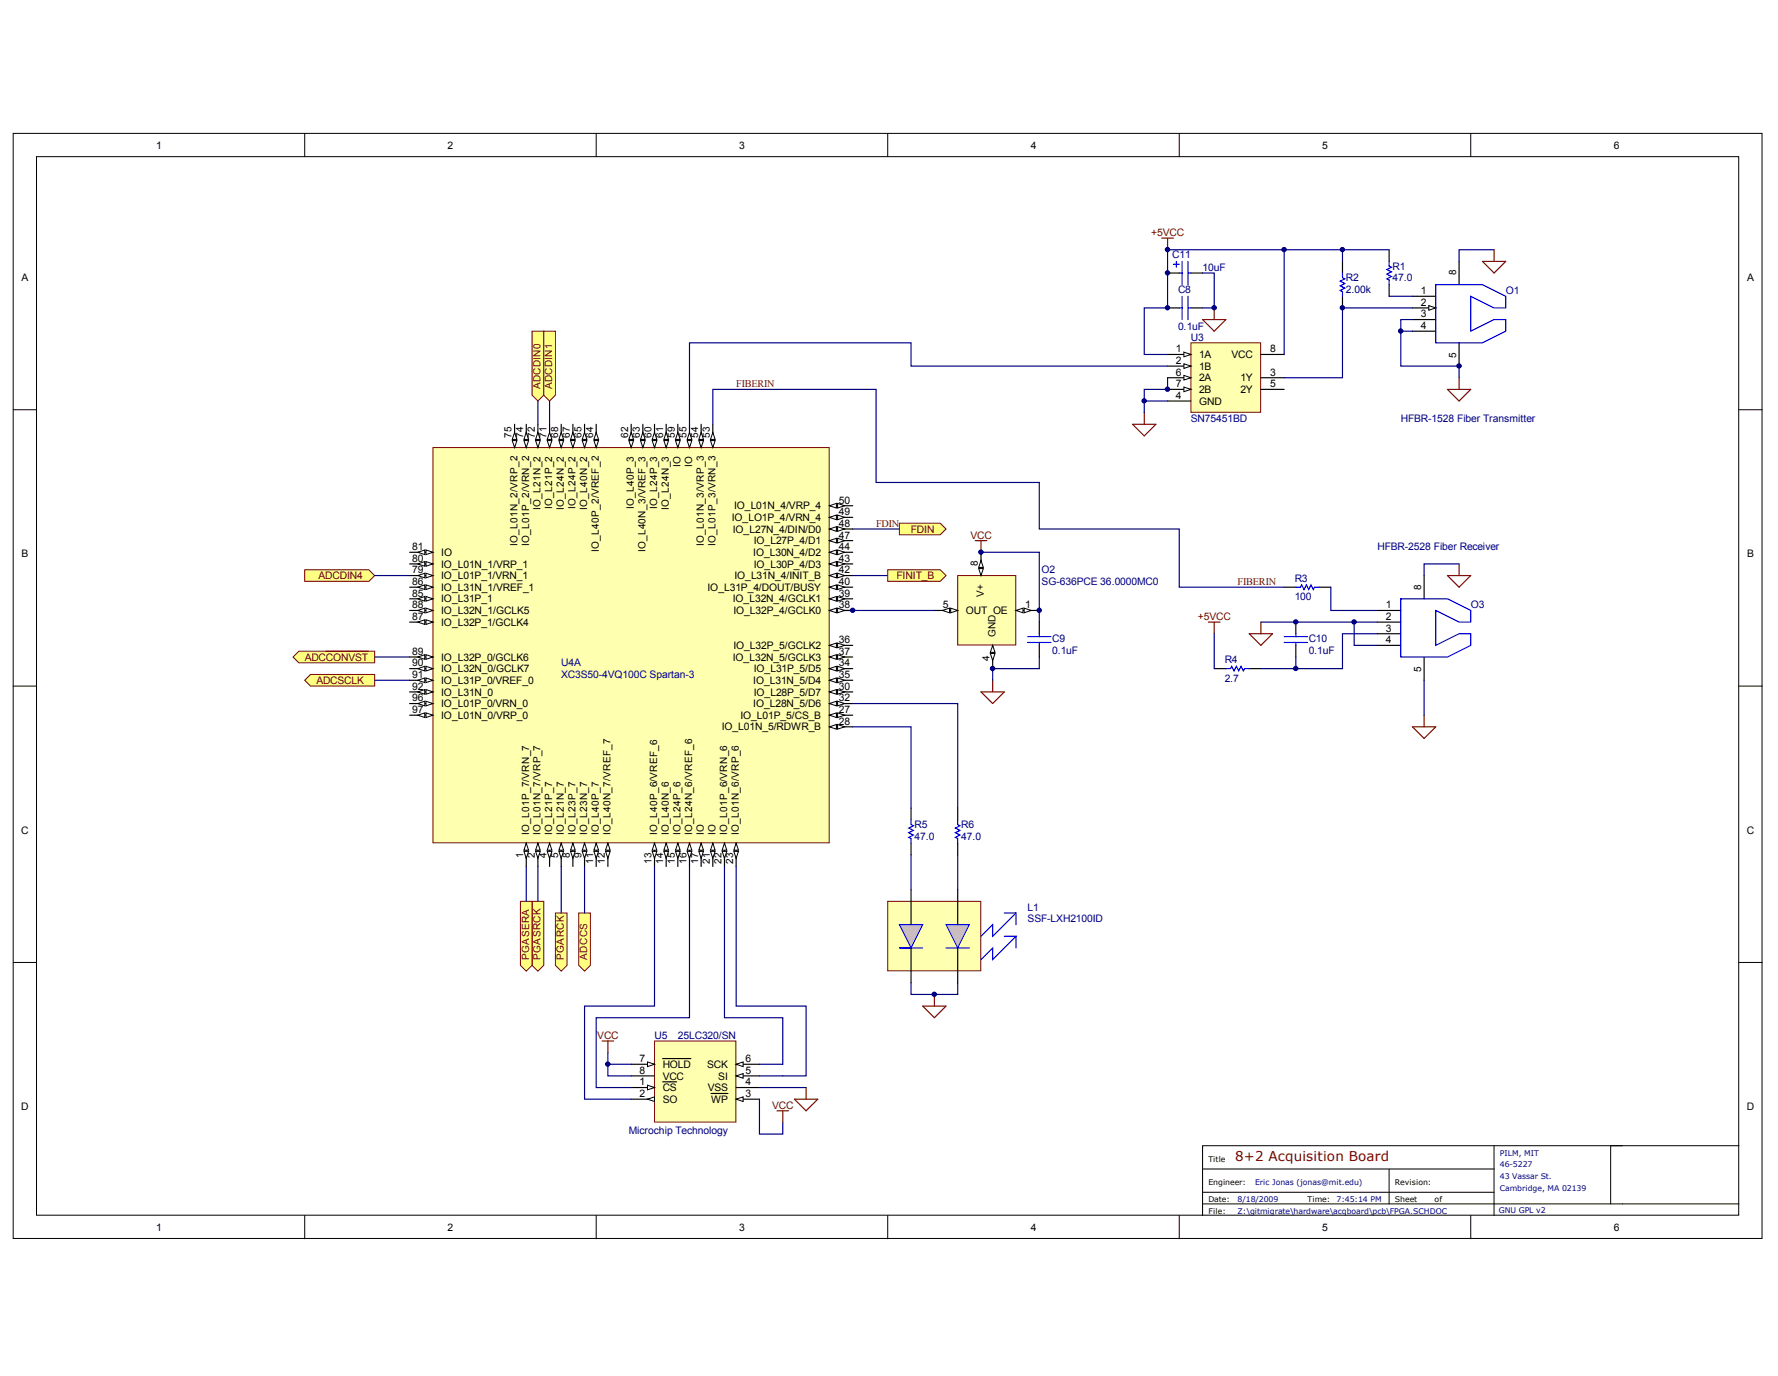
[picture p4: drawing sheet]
<svg xmlns="http://www.w3.org/2000/svg" width="279mm" height="216mm" viewBox="0 0 279 216" stroke-linecap="round" stroke-linejoin="round" font-family="sans-serif">
<defs><g id="words">
<text font-size="2.1" fill="#800000" x="193.9" y="182.2">8+2 Acquisition Board</text>
<g font-size="1.6">
<text x="24.5" y="23.3">1</text>
<text x="70.3" y="23.3">2</text>
<text x="116" y="23.3">3</text>
<text x="161.8" y="23.3">4</text>
<text x="207.5" y="23.3">5</text>
<text x="253.3" y="23.3">6</text>
<text x="3.4" y="44.1">A</text>
<text x="223" y="46.2">1</text>
<text x="223" y="48">2</text>
<text x="228.5" y="43.2" transform="rotate(-90 228.5 43.2)">8</text>
<text x="274.2" y="44.1">A</text>
<text x="223" y="49.8">3</text>
<text x="223" y="51.6">4</text>
<text x="184.6" y="55.3">1</text>
<text x="184.6" y="58.9">6</text>
<text x="184.6" y="57.1">2</text>
<text x="188.2" y="56.2">1A</text>
<text x="188.2" y="59.8">2A</text>
<text x="188.2" y="58">1B</text>
<text x="193.3" y="56.2">VCC</text>
<text x="194.7" y="59.8">1Y</text>
<text x="199.3" y="55.3">8</text>
<text x="199.3" y="58.9">3</text>
<text x="228.5" y="56.2" transform="rotate(-90 228.5 56.2)">5</text>
<text x="184.6" y="60.8">7</text>
<text x="184.6" y="62.6">4</text>
<text x="188.2" y="61.7">2B</text>
<text x="188.2" y="63.5">GND</text>
<text x="194.7" y="61.7">2Y</text>
<text x="199.3" y="60.8">5</text>
<text x="80.3" y="68.8" transform="rotate(-90 80.3 68.8)">75</text>
<text x="82.1" y="68.8" transform="rotate(-90 82.1 68.8)">74</text>
<text x="83.9" y="68.8" transform="rotate(-90 83.9 68.8)">72</text>
<text x="85.8" y="68.8" transform="rotate(-90 85.8 68.8)">71</text>
<text x="87.6" y="68.8" transform="rotate(-90 87.6 68.8)">68</text>
<text x="89.4" y="68.8" transform="rotate(-90 89.4 68.8)">67</text>
<text x="91.3" y="68.8" transform="rotate(-90 91.3 68.8)">65</text>
<text x="93.1" y="68.8" transform="rotate(-90 93.1 68.8)">64</text>
<text x="98.6" y="68.8" transform="rotate(-90 98.6 68.8)">62</text>
<text x="100.4" y="68.8" transform="rotate(-90 100.4 68.8)">63</text>
<text x="102.2" y="68.8" transform="rotate(-90 102.2 68.8)">60</text>
<text x="104.1" y="68.8" transform="rotate(-90 104.1 68.8)">61</text>
<text x="105.9" y="68.8" transform="rotate(-90 105.9 68.8)">59</text>
<text x="107.7" y="68.8" transform="rotate(-90 107.7 68.8)">55</text>
<text x="109.6" y="68.8" transform="rotate(-90 109.6 68.8)">54</text>
<text x="111.4" y="68.8" transform="rotate(-90 111.4 68.8)">53</text>
<text x="106.8" y="73.2" transform="rotate(-90 106.8 73.2)">IO</text>
<text x="108.6" y="73.2" transform="rotate(-90 108.6 73.2)">IO</text>
<text x="84.9" y="80" transform="rotate(-90 84.9 80)">IO_L21N_2</text>
<text x="86.7" y="79.9" transform="rotate(-90 86.7 79.9)">IO_L21P_2</text>
<text x="88.5" y="80" transform="rotate(-90 88.5 80)">IO_L24N_2</text>
<text x="90.3" y="79.9" transform="rotate(-90 90.3 79.9)">IO_L24P_2</text>
<text x="92.2" y="80" transform="rotate(-90 92.2 80)">IO_L40N_2</text>
<text x="99.5" y="79.9" transform="rotate(-90 99.5 79.9)">IO_L40P_3</text>
<text x="103.2" y="79.9" transform="rotate(-90 103.2 79.9)">IO_L24P_3</text>
<text x="105" y="80" transform="rotate(-90 105 80)">IO_L24N_3</text>
<text x="114.8" y="81.8">IO_LO1P_4/VRN_4</text>
<text x="115" y="83.6">IO_L27N_4/DIN/D0</text>
<text x="115.2" y="79.9">IO_L01N_4/VRP_4</text>
<text x="131.6" y="79">50</text>
<text x="131.6" y="80.8">49</text>
<text x="131.6" y="82.7">48</text>
<text x="3.4" y="87.4">B</text>
<text x="64.7" y="86.3">81</text>
<text x="64.7" y="88.1">80</text>
<text x="64.7" y="90">79</text>
<text x="69.2" y="87.2">IO</text>
<text x="69.2" y="89.1">IO_L01N_1/VRP_1</text>
<text x="81.2" y="85.7" transform="rotate(-90 81.2 85.7)">IO_L01N_2/VRP_2</text>
<text x="83" y="85.7" transform="rotate(-90 83 85.7)">IO_L01P_2/VRN_2</text>
<text x="94" y="86.6" transform="rotate(-90 94 86.6)">IO_L40P_2/VREF_2</text>
<text x="101.3" y="86.7" transform="rotate(-90 101.3 86.7)">IO_L40N_3/VREF_3</text>
<text x="110.5" y="85.7" transform="rotate(-90 110.5 85.7)">IO_L01N_3/VRP_3</text>
<text x="112.3" y="85.7" transform="rotate(-90 112.3 85.7)">IO_L01P_3/VRN_3</text>
<text x="118.2" y="87.2">IO_L30N_4/D2</text>
<text x="118.3" y="85.4">IO_L27P_4/D1</text>
<text x="118.3" y="89.1">IO_L30P_4/D3</text>
<text x="131.6" y="84.5">47</text>
<text x="131.6" y="86.3">44</text>
<text x="131.6" y="88.1">43</text>
<text x="131.6" y="90">42</text>
<text x="153.5" y="88.8" transform="rotate(-90 153.5 88.8)">8</text>
<text x="274.2" y="87.4">B</text>
<text x="64.7" y="93.6">85</text>
<text x="64.7" y="91.8">86</text>
<text x="64.7" y="95.4">88</text>
<text x="69.2" y="90.9">IO_L01P_1/VRN_1</text>
<text x="69.2" y="94.5">IO_L31P_1</text>
<text x="69.2" y="92.7">IO_L31N_1/VREF_1</text>
<text x="111" y="92.7">IO_L31P_4/DOUT/BUSY</text>
<text x="115" y="94.5">IO_L32N_4/GCLK1</text>
<text x="115.3" y="90.9">IO_L31N_4/INIT_B</text>
<text x="131.6" y="91.8">40</text>
<text x="131.6" y="93.6">39</text>
<text x="131.6" y="95.4">38</text>
<text x="148" y="95.4">5</text>
<text x="154.4" y="93.6" transform="rotate(-90 154.4 93.6)">V+</text>
<text x="160.9" y="95.4">1</text>
<text x="217.5" y="95.4">1</text>
<text x="223" y="92.5" transform="rotate(-90 223 92.5)">8</text>
<text x="64.7" y="97.3">87</text>
<text x="69.2" y="96.4">IO_L32N_1/GCLK5</text>
<text x="69.2" y="98.2">IO_L32P_1/GCLK4</text>
<text x="115.1" y="96.4">IO_L32P_4/GCLK0</text>
<text x="115.1" y="101.8">IO_L32P_5/GCLK2</text>
<text x="131.6" y="100.9">36</text>
<text x="151.6" y="96.4">OUT OE</text>
<text x="156.2" y="100" transform="rotate(-90 156.2 100)">GND</text>
<text x="217.5" y="97.3">2</text>
<text x="217.5" y="99.1">3</text>
<text x="217.5" y="100.9">4</text>
<text x="64.7" y="106.4">91</text>
<text x="64.7" y="104.6">90</text>
<text x="64.7" y="102.8">89</text>
<text x="69.2" y="107.3">IO_L31P_0/VREF_0</text>
<text x="69.2" y="105.5">IO_L32N_0/GCLK7</text>
<text x="69.2" y="103.7">IO_L32P_0/GCLK6</text>
<text x="115" y="103.7">IO_L32N_5/GCLK3</text>
<text x="118.2" y="107.3">IO_L31N_5/D4</text>
<text x="118.3" y="105.5">IO_L31P_5/D5</text>
<text x="131.6" y="106.4">35</text>
<text x="131.6" y="104.6">34</text>
<text x="131.6" y="102.8">37</text>
<text x="155.3" y="103.7" transform="rotate(-90 155.3 103.7)">4</text>
<text x="223" y="105.5" transform="rotate(-90 223 105.5)">5</text>
<text x="64.7" y="111.9">97</text>
<text x="64.7" y="110.1">96</text>
<text x="64.7" y="108.2">92</text>
<text x="69.2" y="112.8">IO_L01N_0/VRP_0</text>
<text x="69.2" y="111">IO_L01P_0/VRN_0</text>
<text x="69.2" y="109.1">IO_L31N_0</text>
<text x="116.2" y="112.8">IO_L01P_5/CS_B</text>
<text x="118.2" y="111">IO_L28N_5/D6</text>
<text x="118.3" y="109.1">IO_L28P_5/D7</text>
<text x="131.6" y="113.7">28</text>
<text x="131.6" y="111.9">27</text>
<text x="131.6" y="110.1">32</text>
<text x="131.6" y="108.2">30</text>
<text x="113.3" y="114.6">IO_L01N_5/RDWR_B</text>
<text x="3.3" y="130.8">C</text>
<text x="83" y="131" transform="rotate(-90 83 131)">IO_L01P_7/VRN_7</text>
<text x="84.9" y="131" transform="rotate(-90 84.9 131)">IO_L01N_7/VRP_7</text>
<text x="86.7" y="131" transform="rotate(-90 86.7 131)">IO_L21P_7</text>
<text x="88.5" y="131" transform="rotate(-90 88.5 131)">IO_L21N_7</text>
<text x="90.3" y="131" transform="rotate(-90 90.3 131)">IO_L23P_7</text>
<text x="92.2" y="131" transform="rotate(-90 92.2 131)">IO_L23N_7</text>
<text x="94" y="131" transform="rotate(-90 94 131)">IO_L40P_7</text>
<text x="95.8" y="131" transform="rotate(-90 95.8 131)">IO_L40N_7/VREF_7</text>
<text x="103.2" y="131" transform="rotate(-90 103.2 131)">IO_L40P_6/VREF_6</text>
<text x="105" y="131" transform="rotate(-90 105 131)">IO_L40N_6</text>
<text x="106.8" y="131" transform="rotate(-90 106.8 131)">IO_L24P_6</text>
<text x="108.6" y="131" transform="rotate(-90 108.6 131)">IO_L24N_6/VREF_6</text>
<text x="110.5" y="131" transform="rotate(-90 110.5 131)">IO</text>
<text x="112.3" y="131" transform="rotate(-90 112.3 131)">IO</text>
<text x="114.1" y="131" transform="rotate(-90 114.1 131)">IO_L01P_6/VRN_6</text>
<text x="116" y="131" transform="rotate(-90 116 131)">IO_L01N_6/VRP_6</text>
<text x="274.2" y="130.8">C</text>
<text x="82.1" y="134.7" transform="rotate(-90 82.1 134.7)">1</text>
<text x="83.9" y="134.7" transform="rotate(-90 83.9 134.7)">2</text>
<text x="85.8" y="134.7" transform="rotate(-90 85.8 134.7)">4</text>
<text x="87.6" y="134.7" transform="rotate(-90 87.6 134.7)">5</text>
<text x="89.4" y="134.7" transform="rotate(-90 89.4 134.7)">8</text>
<text x="91.3" y="134.7" transform="rotate(-90 91.3 134.7)">9</text>
<text x="93.1" y="135.6" transform="rotate(-90 93.1 135.6)">11</text>
<text x="94.9" y="135.6" transform="rotate(-90 94.9 135.6)">12</text>
<text x="102.2" y="135.6" transform="rotate(-90 102.2 135.6)">13</text>
<text x="104.1" y="135.6" transform="rotate(-90 104.1 135.6)">14</text>
<text x="105.9" y="135.6" transform="rotate(-90 105.9 135.6)">15</text>
<text x="107.7" y="135.6" transform="rotate(-90 107.7 135.6)">16</text>
<text x="109.6" y="135.6" transform="rotate(-90 109.6 135.6)">17</text>
<text x="111.4" y="135.6" transform="rotate(-90 111.4 135.6)">21</text>
<text x="113.2" y="135.6" transform="rotate(-90 113.2 135.6)">22</text>
<text x="115.1" y="135.6" transform="rotate(-90 115.1 135.6)">23</text>
<text x="100.4" y="166.7">7</text>
<text x="104" y="167.6">HOLD</text>
<text x="111" y="167.6">SCK</text>
<text x="117" y="166.7">6</text>
<text x="100.4" y="168.5">8</text>
<text x="100.4" y="170.3">1</text>
<text x="100.4" y="172.1">2</text>
<text x="104" y="169.4">VCC</text>
<text x="104" y="171.2">CS</text>
<text x="104" y="173">SO</text>
<text x="111.1" y="171.2">VSS</text>
<text x="111.6" y="173">WP</text>
<text x="112.7" y="169.4">SI</text>
<text x="117" y="172.1">3</text>
<text x="117" y="170.3">4</text>
<text x="117" y="168.5">5</text>
<text x="3.3" y="174.2">D</text>
<text x="274.2" y="174.2">D</text>
<text x="24.5" y="193.1">1</text>
<text x="70.3" y="193.1">2</text>
<text x="116" y="193.1">3</text>
<text x="161.8" y="193.1">4</text>
<text x="207.5" y="193.1">5</text>
<text x="253.3" y="193.1">6</text>
</g>
<g font-size="1.6" fill="#800000">
<text x="180.7" y="37">+5VCC</text>
<text x="84.9" y="61.1" transform="rotate(-90 84.9 61.1)">ADCDIN0</text>
<text x="86.7" y="61.1" transform="rotate(-90 86.7 61.1)">ADCDIN1</text>
<text x="115.5" y="60.7">FIBERIN</text>
<text x="137.5" y="82.6">FDIN</text>
<text x="142.9" y="83.6">FDIN</text>
<text x="152.3" y="84.5">VCC</text>
<text x="50" y="90.9">ADCDIN4</text>
<text x="140.7" y="90.9">FINIT_B</text>
<text x="194.2" y="91.8">FIBERIN</text>
<text x="188" y="97.3">+5VCC</text>
<text x="47.8" y="103.7">ADCCONVST</text>
<text x="49.7" y="107.3">ADCSCLK</text>
<text x="83" y="150.6" transform="rotate(-90 83 150.6)">PGASERA</text>
<text x="84.9" y="150.6" transform="rotate(-90 84.9 150.6)">PGASRCK</text>
<text x="88.5" y="150.6" transform="rotate(-90 88.5 150.6)">PGARCK</text>
<text x="92.2" y="150.6" transform="rotate(-90 92.2 150.6)">ADCCS</text>
<text x="93.7" y="163">VCC</text>
<text x="121.2" y="174">VCC</text>
</g>
<g font-size="1.6" fill="#000080">
<text x="184" y="40.5">C11</text>
<text x="184.9" y="46">C8</text>
<text x="188.7" y="42.5">10uF</text>
<text x="211.2" y="46">2.00k</text>
<text x="211.2" y="44.1">R2</text>
<text x="218.6" y="44.1">47.0</text>
<text x="218.6" y="42.3">R1</text>
<text x="236.3" y="46.2">O1</text>
<text x="184.9" y="51.8">0.1uF</text>
<text x="186.9" y="53.5">U3</text>
<text x="186.9" y="66.2">SN75451BD</text>
<text x="219.8" y="66.2">HFBR-1528 Fiber Transmitter</text>
<text x="163.5" y="90">O2</text>
<text x="216.2" y="86.3">HFBR-2528 Fiber Receiver</text>
<text x="163.5" y="91.8">SG-636PCE 36.0000MC0</text>
<text x="203.2" y="94.2">100</text>
<text x="203.2" y="91.2">R3</text>
<text x="230.8" y="95.4">O3</text>
<text x="165.1" y="100.7">C9</text>
<text x="205.4" y="100.7">C10</text>
<text x="88.1" y="104.6">U4A</text>
<text x="88.1" y="106.4">XC3S50-4VQ100C Spartan-3</text>
<text x="165.1" y="102.6">0.1uF</text>
<text x="192.2" y="106.9">2.7</text>
<text x="192.2" y="104">R4</text>
<text x="205.4" y="102.6">0.1uF</text>
<text x="143.5" y="131.8">47.0</text>
<text x="143.5" y="130">R5</text>
<text x="150.9" y="131.8">47.0</text>
<text x="150.9" y="130">R6</text>
<text x="161.3" y="142.9">L1</text>
<text x="161.3" y="144.7">SSF-LXH2100ID</text>
<text x="102.7" y="163">U5</text>
<text x="106.4" y="163">25LC320/SN</text>
<text x="98.7" y="178">Microchip Technology</text>
</g>
<g font-size="1.2">
<text x="189.7" y="182.3">Title</text>
<text x="189.7" y="185.9">Engineer:</text>
<text x="218.9" y="185.9">Revision:</text>
<text x="189.7" y="188.6">Date:</text>
<text x="189.7" y="190.5">File:</text>
<text x="205.2" y="188.6">Time:</text>
<text x="218.9" y="188.6">Sheet</text>
<text x="225.2" y="188.6">of</text>
</g>
<g font-size="1.2" fill="#000080">
<text x="197" y="185.9">Eric Jonas (jonas@mit.edu)</text>
<text x="235.4" y="181.3">PILM, MIT</text>
<text x="235.4" y="183.2">46-5227</text>
<text x="235.4" y="185">43 Vassar St.</text>
<text x="194.2" y="188.6">8/18/2009</text>
<text x="194.2" y="190.5">Z:\gitmigrate\hardware\acqboard\pcb\FPGA.SCHDOC</text>
<text x="209.8" y="188.6">7:45:14 PM</text>
<text x="235.2" y="190.3">GNU GPL v2</text>
<text x="235.4" y="186.8">Cambridge, MA 02139</text>
</g>
</g></defs>
<g fill="#fff" stroke="#000" stroke-width=".16">
<path d="M2.1 20.9h274.4v173.4h-274.4z"/>
<path d="M5.7 24.6h267.2v166.1h-267.2z"/>
</g>
<g fill="none" stroke="#000" stroke-width=".16">
<path d="M47.8 20.9v3.7M93.6 20.9v3.7M139.3 20.9v3.7M185.1 20.9v3.7M230.8 20.9v3.7M2.1 64.3h3.6M272.9 64.3h3.7M2.1 107.7h3.6M272.9 107.7h3.7M2.1 151h3.6M272.9 151h3.7M234.5 179.8v10.9"/>
<path d="M254.6 179.8h-65.9v10.9M272.9 179.8h-20.1v9.1M47.8 190.7v3.7M93.6 190.7v3.7M139.3 190.7v3.7M185.1 190.7v3.7M188.7 183.4h45.8M188.7 188.9h84.2M188.7 187.1h45.8M218 183.4v5.5M230.8 190.7v3.7"/>
</g>
<g fill="#ffff80" stroke="#800000" stroke-width=".16">
<path d="M83.5 52h1.8v10l-.9 .9-.9-.9z" fill-rule="evenodd"/>
<path d="M85.3 52h1.9v10l-.9 .9-1-.9z" fill-rule="evenodd"/>
<path d="M47.8 89.4h10.1l.9 .9-.9 .9h-10.1z" fill-rule="evenodd"/>
<path d="M47.8 106.7l.9-.9h10.1v1.9h-10.1z" fill-rule="evenodd"/>
<path d="M90.8 143.3h1.9v8.2l-1 .9-.9-.9z" fill-rule="evenodd"/>
<path d="M46 103.1l.9-.9h11.9v1.8h-11.9z" fill-rule="evenodd"/>
</g>
<path d="M51.2 102.2h6.6" fill="none" stroke="#800000" stroke-width=".18"/>
<g fill="#ffff80" stroke="#800000" stroke-width=".16">
<path d="M87.2 143.3h1.8v8.2l-.9 .9-.9-.9z" fill-rule="evenodd"/>
<path d="M83.5 141.4h1.8v10.1l-.9 .9-.9-.9z" fill-rule="evenodd"/>
<path d="M81.7 141.4h1.8v10.1l-.9 .9-.9-.9z" fill-rule="evenodd"/>
</g>
<path d="M82.6 136v5.4M84.4 136v5.4" fill="none" stroke="#000080" stroke-width=".18"/>
<path d="M221.7 46.5h3.6M221.7 48.3h3.6M229 41v3.7" fill="none" stroke="#000" stroke-width=".18"/>
<path d="M224.2 47.9l1.1 .4-1.1 .4z" fill="#fff" stroke="#000" stroke-width=".16"/>
<g fill="none" stroke="#000" stroke-width=".18">
<path d="M218 39.2v1.8M183.2 48.3h1.9M183.2 42.8h1.9M186.9 48.3h1.8M186.9 42.8h1.8M210.7 41v1.8M210.7 46.5v1.8M218 44.7v1.8M221.7 50.1h3.6M221.7 52h3.6M229 53.8v3.6M201.5 92.1h1.9"/>
<path d="M203.4 97.6v1.8M207 92.1h1.9M216.2 95.8h3.6M216.2 97.6h3.6M216.2 99.4h3.6M223.5 90.3v3.7M190.6 104.9h1.8M196.1 104.9h1.8M203.4 101.3v1.8M216.2 101.3h3.6M223.5 103.1v3.6"/>
</g>
<g fill="none" stroke="#00f" stroke-width=".18">
<path d="M184.2 41.5h.9M184.6 41v.9M185.1 48.3h.4M185.1 42.8h.4M185.5 41v3.7M185.5 46.5v3.6M186.4 41v3.7M186.4 46.5v3.6M186.4 48.3h.5M186.4 42.8h.5M210.7 42.8v.8l.4 .2-.8 .3 .8 .4-.8 .3 .8 .4-.8 .4 .4 .2v.7M218 41v.7l.4 .2-.8 .4 .8 .4-.8 .3 .8 .4-.8 .4 .4 .1v.8"/>
<path d="M225.3 44.7h7.4l3.6 1.8v1.8h-1.8l-3.7-1.8v5.5l3.7-1.9h1.8v1.9l-3.6 1.8h-7.4zM201.5 99.9h3.7M203.4 92.1h.7l.2-.3 .4 .7 .3-.7 .4 .7 .4-.7 .3 .7 .2-.4h.7M203.4 99.4v.5M219.8 94h7.4l3.6 1.8v1.8h-1.8l-3.7-1.8v5.5l3.7-1.9h1.8v1.9l-3.6 1.8h-7.4zM192.4 104.9h.7l.2-.4 .4 .8 .3-.8 .4 .8 .4-.8 .3 .8 .2-.4h.8M201.5 100.8h3.7M203.4 100.8v.5"/>
</g>
<g fill="none" stroke="#800000" stroke-width=".18">
<path d="M182.3 37.4h1.9M183.2 37.4v1.8M234.5 39.2v1.8M188.7 50.1h3.7l-1.8 1.9zM190.6 48.3v1.8M229 59.3v1.8M232.7 41h3.6l-1.8 1.8zM177.8 66.6h3.6l-1.8 1.8zM179.6 64.7v1.9M227.2 61.1h3.6l-1.8 1.8zM189.7 97.6h1.8M190.6 97.6v1.8"/>
<path d="M196.1 99.4h3.6l-1.8 1.9zM197.9 97.6v1.8M227.2 90.3h3.6l-1.8 1.8zM229 88.5v1.8M221.7 114h3.6l-1.8 1.9zM223.5 112.2v1.8"/>
</g>
<g fill="none" stroke="#000080" stroke-width=".18">
<path d="M201.5 39.2v16.4M210.7 39.2v1.8M218 39.2h-34.8v9.1h-3.6v7.3h3.6M234.5 39.2h-5.5v1.8M188.7 42.8h1.9v5.5h-1.9M218 46.5h3.7M219.8 52h1.9M221.7 50.1h-1.9v7.3h9.2v1.9M183.2 62.9h-3.6v1.8M197.9 97.6h18.3M208.9 92.1v3.7h7.3M212.5 97.6v3.7h3.7"/>
<path d="M216.2 99.4h-5.5v5.5h-12.8M229 88.5h-5.5v1.8M203.4 103.1v1.8"/>
</g>
<path d="M150.3 90.3h9.1v10.9h-9.1z" fill="#ffffb0" stroke="#800000" stroke-width=".16"/>
<path d="M159.5 95.8h3.6" fill="none" stroke="#000" stroke-width=".18"/>
<g fill="#fff" stroke="#000" stroke-width=".16">
<path d="M159.5 95.8l1.1-.4v.7z"/>
<path d="M160.7 95.4l1.1 .4-1.1 .3z"/>
</g>
<path d="M155.8 101.3v3.6" fill="none" stroke="#000" stroke-width=".18"/>
<g fill="#fff" stroke="#000" stroke-width=".16">
<path d="M155.8 101.3l.4 1.1h-.8z"/>
<path d="M155.4 102.5h.8l-.4 1.1z"/>
</g>
<path d="M146.6 95.8h3.7" fill="none" stroke="#000" stroke-width=".18"/>
<g fill="#fff" stroke="#000" stroke-width=".16">
<path d="M149.2 95.4l1.1 .4-1.1 .3z"/>
<path d="M147.9 95.8l1.1-.4v.7z"/>
</g>
<path d="M154 86.7v3.6" fill="none" stroke="#000" stroke-width=".18"/>
<g fill="#fff" stroke="#000" stroke-width=".16">
<path d="M153.6 89.2h.7l-.3 1.1z"/>
<path d="M154 87.9l.3 1.1h-.7z"/>
</g>
<path d="M183.2 59.3v1.8h-3.6v1.8M130.2 95.8h16.4M154 86.7h9.1v9.1M155.8 104.9v1.8" fill="none" stroke="#000080" stroke-width=".18"/>
<path d="M153 84.8h1.9M154 84.8v1.9M154 108.6h3.6l-1.8 1.8zM155.8 106.7v1.9" fill="none" stroke="#800000" stroke-width=".18"/>
<path d="M161.3 99.9h3.6M163.1 99.4v.5M161.3 100.8h3.6M163.1 100.8v.5" fill="none" stroke="#00f" stroke-width=".18"/>
<path d="M163.1 97.6v1.8M163.1 101.3v1.8" fill="none" stroke="#000" stroke-width=".18"/>
<path d="M186.9 53.8h10.9v10.9h-10.9z" fill="#ffffb0" stroke="#800000" stroke-width=".16"/>
<path d="M183.2 55.6h3.7" fill="none" stroke="#000" stroke-width=".18"/>
<path d="M185.8 55.3l1.1 .3-1.1 .4z" fill="#fff" stroke="#000" stroke-width=".16"/>
<path d="M183.2 59.3h3.7" fill="none" stroke="#000" stroke-width=".18"/>
<path d="M185.8 58.9l1.1 .4-1.1 .3z" fill="#fff" stroke="#000" stroke-width=".16"/>
<path d="M183.2 57.4h3.7" fill="none" stroke="#000" stroke-width=".18"/>
<path d="M185.8 57.1l1.1 .3-1.1 .4z" fill="#fff" stroke="#000" stroke-width=".16"/>
<path d="M183.2 61.1h3.7" fill="none" stroke="#000" stroke-width=".18"/>
<path d="M185.8 60.7l1.1 .4-1.1 .4z" fill="#fff" stroke="#000" stroke-width=".16"/>
<path d="M197.9 55.6h3.6M197.9 59.3h3.6M183.2 62.9h3.7M197.9 61.1h3.6" fill="none" stroke="#000" stroke-width=".18"/>
<path d="M84.4 62.9v3.7M86.3 62.9v3.7M190.6 99.4v5.5M58.8 106.7h5.5M58.8 103.1h5.5M223.5 106.7v5.5" fill="none" stroke="#000080" stroke-width=".18"/>
<path d="M102.7 163.3h12.8v12.8h-12.8z" fill="#ffffb0" stroke="#800000" stroke-width=".16"/>
<path d="M99.1 167h3.6" fill="none" stroke="#000" stroke-width=".18"/>
<path d="M101.6 166.6l1.1 .4-1.1 .4z" fill="#fff" stroke="#000" stroke-width=".16"/>
<path d="M99.1 168.8h3.6M99.1 170.6h3.6M104 166.1h4.4" fill="none" stroke="#000" stroke-width=".18"/>
<path d="M101.6 170.3l1.1 .3-1.1 .4z" fill="#fff" stroke="#000" stroke-width=".16"/>
<path d="M99.1 172.5h3.6M104 169.7h2.2" fill="none" stroke="#000" stroke-width=".18"/>
<path d="M101.6 172.5l1.1-.4v.7z" fill="#fff" stroke="#000" stroke-width=".16"/>
<path d="M115.5 172.5h3.7" fill="none" stroke="#000" stroke-width=".18"/>
<path d="M115.5 172.5l1.1-.4v.7z" fill="#fff" stroke="#000" stroke-width=".16"/>
<path d="M111.6 171.6h2.7M115.5 170.6h3.7M115.5 168.8h3.7" fill="none" stroke="#000" stroke-width=".18"/>
<path d="M115.5 168.8l1.1-.4v.8z" fill="#fff" stroke="#000" stroke-width=".16"/>
<path d="M115.5 167h3.7" fill="none" stroke="#000" stroke-width=".18"/>
<path d="M115.5 167l1.1-.4v.8z" fill="#fff" stroke="#000" stroke-width=".16"/>
<path d="M143 154.2v1.8h7.3v-1.8M95.4 165.2v3.6h3.7M95.4 167h3.7M119.2 172.5v5.4h3.7v-1.8M119.2 167h3.7M119.2 168.8h3.7M119.2 170.6h7.3" fill="none" stroke="#000080" stroke-width=".18"/>
<path d="M144.8 157.9h3.7l-1.9 1.8zM146.6 156v1.9M94.5 163.3h1.8M95.4 163.3v1.9M121.9 174.3h1.9M122.9 174.3v1.8M124.7 172.5h3.6l-1.8 1.8zM126.5 170.6v1.9" fill="none" stroke="#800000" stroke-width=".18"/>
<path d="M143 128.6v.8l.3 .2-.7 .3 .7 .4-.7 .4 .7 .3-.7 .4 .4 .2v.7M150.3 128.6v.8l.4 .2-.8 .3 .8 .4-.8 .4 .8 .3-.8 .4 .4 .2v.7" fill="none" stroke="#00f" stroke-width=".18"/>
<path d="M143 126.8v1.8M143 132.3v1.8M150.3 126.8v1.8M150.3 132.3v1.8" fill="none" stroke="#000" stroke-width=".18"/>
<path d="M139.3 141.4h14.6v10.9h-14.6z" fill="#ffffb0" stroke="#800000" stroke-width=".16"/>
<g fill="#c0c0c0" stroke="#00f" stroke-width=".16">
<path d="M148.5 145.1h3.6l-1.8 3.6z"/>
<path d="M141.2 145.1h3.6l-1.8 3.6z" fill-rule="evenodd"/>
</g>
<path d="M143 148.7h-1.8h3.6M148.5 148.7h3.6M157.6 146.9h1.9l-3.7 3.7v-1.9l-1.8 1.9M157.6 143.3h1.9M159.5 143.3l-3.7 3.6v-1.8l-1.8 1.8M159.5 143.3v1.8M159.5 146.9v1.8" fill="none" stroke="#00f" stroke-width=".18"/>
<path d="M143 139.6v5.5M150.3 139.6v5.5M143 148.7v5.5M150.3 148.7v5.5" fill="none" stroke="#000" stroke-width=".18"/>
<path d="M68 70.2h62.1v62h-62.1z" fill="#ffffb0" stroke="#800000" stroke-width=".16"/>
<path d="M64.3 112.2h3.7" fill="none" stroke="#000" stroke-width=".18"/>
<g fill="#fff" stroke="#000" stroke-width=".16">
<path d="M66.9 111.9l1.1 .3-1.1 .4z"/>
<path d="M65.6 112.2l1.1-.3v.7z"/>
</g>
<path d="M64.3 110.4h3.7" fill="none" stroke="#000" stroke-width=".18"/>
<g fill="#fff" stroke="#000" stroke-width=".16">
<path d="M66.9 110l1.1 .4-1.1 .4z"/>
<path d="M65.6 110.4l1.1-.4v.8z"/>
</g>
<path d="M64.3 108.6h3.7" fill="none" stroke="#000" stroke-width=".18"/>
<g fill="#fff" stroke="#000" stroke-width=".16">
<path d="M66.9 108.2l1.1 .4-1.1 .3z"/>
<path d="M65.6 108.6l1.1-.4v.7z"/>
</g>
<path d="M64.3 106.7h3.7" fill="none" stroke="#000" stroke-width=".18"/>
<g fill="#fff" stroke="#000" stroke-width=".16">
<path d="M66.9 106.4l1.1 .3-1.1 .4z"/>
<path d="M65.6 106.7l1.1-.3v.7z"/>
</g>
<path d="M64.3 104.9h3.7" fill="none" stroke="#000" stroke-width=".18"/>
<g fill="#fff" stroke="#000" stroke-width=".16">
<path d="M66.9 104.5l1.1 .4-1.1 .4z"/>
<path d="M65.6 104.9l1.1-.4v.8z"/>
</g>
<path d="M64.3 103.1h3.7" fill="none" stroke="#000" stroke-width=".18"/>
<g fill="#fff" stroke="#000" stroke-width=".16">
<path d="M66.9 102.7l1.1 .4-1.1 .4z"/>
<path d="M65.6 103.1l1.1-.4v.8z"/>
</g>
<path d="M64.3 86.7h3.7" fill="none" stroke="#000" stroke-width=".18"/>
<g fill="#fff" stroke="#000" stroke-width=".16">
<path d="M66.9 86.3l1.1 .4-1.1 .3z"/>
<path d="M65.6 86.7l1.1-.4v.7z"/>
</g>
<path d="M64.3 88.5h3.7" fill="none" stroke="#000" stroke-width=".18"/>
<g fill="#fff" stroke="#000" stroke-width=".16">
<path d="M66.9 88.1l1.1 .4-1.1 .3z"/>
<path d="M65.6 88.5l1.1-.4v.7z"/>
</g>
<path d="M64.3 90.3h3.7" fill="none" stroke="#000" stroke-width=".18"/>
<g fill="#fff" stroke="#000" stroke-width=".16">
<path d="M66.9 89.9l1.1 .4-1.1 .4z"/>
<path d="M65.6 90.3l1.1-.4v.8z"/>
</g>
<path d="M64.3 94h3.7" fill="none" stroke="#000" stroke-width=".18"/>
<g fill="#fff" stroke="#000" stroke-width=".16">
<path d="M66.9 93.6l1.1 .4-1.1 .3z"/>
<path d="M65.6 94l1.1-.4v.7z"/>
</g>
<path d="M64.3 92.1h3.7" fill="none" stroke="#000" stroke-width=".18"/>
<g fill="#fff" stroke="#000" stroke-width=".16">
<path d="M66.9 91.8l1.1 .3-1.1 .4z"/>
<path d="M65.6 92.1l1.1-.3v.7z"/>
</g>
<path d="M64.3 95.8h3.7" fill="none" stroke="#000" stroke-width=".18"/>
<g fill="#fff" stroke="#000" stroke-width=".16">
<path d="M66.9 95.4l1.1 .4-1.1 .3z"/>
<path d="M65.6 95.8l1.1-.4v.7z"/>
</g>
<path d="M64.3 97.6h3.7" fill="none" stroke="#000" stroke-width=".18"/>
<g fill="#fff" stroke="#000" stroke-width=".16">
<path d="M66.9 97.2l1.1 .4-1.1 .4z"/>
<path d="M65.6 97.6l1.1-.4v.8z"/>
</g>
<path d="M80.8 66.6v3.6" fill="none" stroke="#000" stroke-width=".18"/>
<g fill="#fff" stroke="#000" stroke-width=".16">
<path d="M80.4 69.1h.7l-.3 1.1z"/>
<path d="M80.8 67.9l.3 1h-.7z"/>
</g>
<path d="M82.6 66.6v3.6" fill="none" stroke="#000" stroke-width=".18"/>
<g fill="#fff" stroke="#000" stroke-width=".16">
<path d="M82.2 69.1h.8l-.4 1.1z"/>
<path d="M82.6 67.9l.4 1h-.8z"/>
</g>
<path d="M84.4 66.6v3.6" fill="none" stroke="#000" stroke-width=".18"/>
<g fill="#fff" stroke="#000" stroke-width=".16">
<path d="M84.1 69.1h.7l-.4 1.1z"/>
<path d="M84.4 67.9l.4 1h-.7z"/>
</g>
<path d="M86.3 66.6v3.6" fill="none" stroke="#000" stroke-width=".18"/>
<g fill="#fff" stroke="#000" stroke-width=".16">
<path d="M85.9 69.1h.7l-.3 1.1z"/>
<path d="M86.3 67.9l.3 1h-.7z"/>
</g>
<path d="M88.1 66.6v3.6" fill="none" stroke="#000" stroke-width=".18"/>
<g fill="#fff" stroke="#000" stroke-width=".16">
<path d="M87.7 69.1h.7l-.3 1.1z"/>
<path d="M88.1 67.9l.3 1h-.7z"/>
</g>
<path d="M89.9 66.6v3.6" fill="none" stroke="#000" stroke-width=".18"/>
<g fill="#fff" stroke="#000" stroke-width=".16">
<path d="M89.5 69.1h.8l-.4 1.1z"/>
<path d="M89.9 67.9l.4 1h-.8z"/>
</g>
<path d="M91.7 66.6v3.6" fill="none" stroke="#000" stroke-width=".18"/>
<g fill="#fff" stroke="#000" stroke-width=".16">
<path d="M91.4 69.1h.7l-.4 1.1z"/>
<path d="M91.7 67.9l.4 1h-.7z"/>
</g>
<path d="M93.6 66.6v3.6" fill="none" stroke="#000" stroke-width=".18"/>
<g fill="#fff" stroke="#000" stroke-width=".16">
<path d="M93.2 69.1h.7l-.3 1.1z"/>
<path d="M93.6 67.9l.3 1h-.7z"/>
</g>
<path d="M108.2 66.6v3.6" fill="none" stroke="#000" stroke-width=".18"/>
<g fill="#fff" stroke="#000" stroke-width=".16">
<path d="M107.8 69.1h.8l-.4 1.1z"/>
<path d="M108.2 67.9l.4 1h-.8z"/>
</g>
<path d="M106.4 66.6v3.6" fill="none" stroke="#000" stroke-width=".18"/>
<g fill="#fff" stroke="#000" stroke-width=".16">
<path d="M106 69.1h.7l-.3 1.1z"/>
<path d="M106.4 67.9l.3 1h-.7z"/>
</g>
<path d="M110 66.6v3.6" fill="none" stroke="#000" stroke-width=".18"/>
<g fill="#fff" stroke="#000" stroke-width=".16">
<path d="M109.7 69.1h.7l-.4 1.1z"/>
<path d="M110 67.9l.4 1h-.7z"/>
</g>
<path d="M104.6 66.6v3.6" fill="none" stroke="#000" stroke-width=".18"/>
<g fill="#fff" stroke="#000" stroke-width=".16">
<path d="M104.2 69.1h.7l-.3 1.1z"/>
<path d="M104.6 67.9l.3 1h-.7z"/>
</g>
<path d="M111.9 66.6v3.6" fill="none" stroke="#000" stroke-width=".18"/>
<g fill="#fff" stroke="#000" stroke-width=".16">
<path d="M111.5 69.1h.7l-.3 1.1z"/>
<path d="M111.9 67.9l.3 1h-.7z"/>
</g>
<path d="M102.7 66.6v3.6" fill="none" stroke="#000" stroke-width=".18"/>
<g fill="#fff" stroke="#000" stroke-width=".16">
<path d="M102.4 69.1h.7l-.4 1.1z"/>
<path d="M102.7 67.9l.4 1h-.7z"/>
</g>
<path d="M100.9 66.6v3.6" fill="none" stroke="#000" stroke-width=".18"/>
<g fill="#fff" stroke="#000" stroke-width=".16">
<path d="M100.5 69.1h.8l-.4 1.1z"/>
<path d="M100.9 67.9l.4 1h-.8z"/>
</g>
<path d="M99.1 66.6v3.6" fill="none" stroke="#000" stroke-width=".18"/>
<g fill="#fff" stroke="#000" stroke-width=".16">
<path d="M98.7 69.1h.7l-.3 1.1z"/>
<path d="M99.1 67.9l.3 1h-.7z"/>
</g>
<path d="M130.2 79.4h3.6" fill="none" stroke="#000" stroke-width=".18"/>
<g fill="#fff" stroke="#000" stroke-width=".16">
<path d="M130.2 79.4l1.1-.4v.7z"/>
<path d="M131.5 79l1.1 .4-1.1 .3z"/>
</g>
<path d="M130.2 81.2h3.6" fill="none" stroke="#000" stroke-width=".18"/>
<g fill="#fff" stroke="#000" stroke-width=".16">
<path d="M130.2 81.2l1.1-.4v.7z"/>
<path d="M131.5 80.8l1.1 .4-1.1 .3z"/>
</g>
<path d="M130.2 83h3.6" fill="none" stroke="#000" stroke-width=".18"/>
<g fill="#fff" stroke="#000" stroke-width=".16">
<path d="M130.2 83l1.1-.4v.8z"/>
<path d="M131.5 82.6l1.1 .4-1.1 .4z"/>
</g>
<path d="M130.2 84.8h3.6" fill="none" stroke="#000" stroke-width=".18"/>
<g fill="#fff" stroke="#000" stroke-width=".16">
<path d="M130.2 84.8l1.1-.3v.7z"/>
<path d="M131.5 84.5l1.1 .3-1.1 .4z"/>
</g>
<path d="M130.2 86.7h3.6" fill="none" stroke="#000" stroke-width=".18"/>
<g fill="#fff" stroke="#000" stroke-width=".16">
<path d="M130.2 86.7l1.1-.4v.7z"/>
<path d="M131.5 86.3l1.1 .4-1.1 .3z"/>
</g>
<path d="M130.2 88.5h3.6" fill="none" stroke="#000" stroke-width=".18"/>
<g fill="#fff" stroke="#000" stroke-width=".16">
<path d="M130.2 88.5l1.1-.4v.7z"/>
<path d="M131.5 88.1l1.1 .4-1.1 .3z"/>
</g>
<path d="M130.2 90.3h3.6" fill="none" stroke="#000" stroke-width=".18"/>
<g fill="#fff" stroke="#000" stroke-width=".16">
<path d="M130.2 90.3l1.1-.4v.8z"/>
<path d="M131.5 89.9l1.1 .4-1.1 .4z"/>
</g>
<path d="M130.2 92.1h3.6" fill="none" stroke="#000" stroke-width=".18"/>
<g fill="#fff" stroke="#000" stroke-width=".16">
<path d="M130.2 92.1l1.1-.3v.7z"/>
<path d="M131.5 91.8l1.1 .3-1.1 .4z"/>
</g>
<path d="M130.2 94h3.6" fill="none" stroke="#000" stroke-width=".18"/>
<g fill="#fff" stroke="#000" stroke-width=".16">
<path d="M130.2 94l1.1-.4v.7z"/>
<path d="M131.5 93.6l1.1 .4-1.1 .3z"/>
</g>
<path d="M130.2 95.8h3.6" fill="none" stroke="#000" stroke-width=".18"/>
<g fill="#fff" stroke="#000" stroke-width=".16">
<path d="M130.2 95.8l1.1-.4v.7z"/>
<path d="M131.5 95.4l1.1 .4-1.1 .3z"/>
</g>
<path d="M130.2 114h3.6" fill="none" stroke="#000" stroke-width=".18"/>
<g fill="#fff" stroke="#000" stroke-width=".16">
<path d="M130.2 114l1.1-.3v.7z"/>
<path d="M131.5 113.7l1.1 .3-1.1 .4z"/>
</g>
<path d="M130.2 112.2h3.6" fill="none" stroke="#000" stroke-width=".18"/>
<g fill="#fff" stroke="#000" stroke-width=".16">
<path d="M130.2 112.2l1.1-.3v.7z"/>
<path d="M131.5 111.9l1.1 .3-1.1 .4z"/>
</g>
<path d="M130.2 110.4h3.6" fill="none" stroke="#000" stroke-width=".18"/>
<g fill="#fff" stroke="#000" stroke-width=".16">
<path d="M130.2 110.4l1.1-.4v.8z"/>
<path d="M131.5 110l1.1 .4-1.1 .4z"/>
</g>
<path d="M130.2 108.6h3.6" fill="none" stroke="#000" stroke-width=".18"/>
<g fill="#fff" stroke="#000" stroke-width=".16">
<path d="M130.2 108.6l1.1-.4v.7z"/>
<path d="M131.5 108.2l1.1 .4-1.1 .3z"/>
</g>
<path d="M130.2 106.7h3.6" fill="none" stroke="#000" stroke-width=".18"/>
<g fill="#fff" stroke="#000" stroke-width=".16">
<path d="M130.2 106.7l1.1-.3v.7z"/>
<path d="M131.5 106.4l1.1 .3-1.1 .4z"/>
</g>
<path d="M130.2 104.9h3.6" fill="none" stroke="#000" stroke-width=".18"/>
<g fill="#fff" stroke="#000" stroke-width=".16">
<path d="M130.2 104.9l1.1-.4v.8z"/>
<path d="M131.5 104.5l1.1 .4-1.1 .4z"/>
</g>
<path d="M130.2 103.1h3.6" fill="none" stroke="#000" stroke-width=".18"/>
<g fill="#fff" stroke="#000" stroke-width=".16">
<path d="M130.2 103.1l1.1-.4v.8z"/>
<path d="M131.5 102.7l1.1 .4-1.1 .4z"/>
</g>
<path d="M130.2 101.3h3.6" fill="none" stroke="#000" stroke-width=".18"/>
<g fill="#fff" stroke="#000" stroke-width=".16">
<path d="M130.2 101.3l1.1-.4v.7z"/>
<path d="M131.5 100.9l1.1 .4-1.1 .3z"/>
</g>
<path d="M110 132.3v3.7" fill="none" stroke="#000" stroke-width=".18"/>
<g fill="#fff" stroke="#000" stroke-width=".16">
<path d="M110 132.3l.4 1.1h-.7z"/>
<path d="M109.7 133.6h.7l-.4 1.1z"/>
</g>
<path d="M111.9 132.3v3.7" fill="none" stroke="#000" stroke-width=".18"/>
<g fill="#fff" stroke="#000" stroke-width=".16">
<path d="M111.9 132.3l.3 1.1h-.7z"/>
<path d="M111.5 133.6h.7l-.3 1.1z"/>
</g>
<path d="M115.5 132.3v3.7" fill="none" stroke="#000" stroke-width=".18"/>
<g fill="#fff" stroke="#000" stroke-width=".16">
<path d="M115.5 132.3l.4 1.1h-.7z"/>
<path d="M115.2 133.6h.7l-.4 1.1z"/>
</g>
<path d="M113.7 132.3v3.7" fill="none" stroke="#000" stroke-width=".18"/>
<g fill="#fff" stroke="#000" stroke-width=".16">
<path d="M113.7 132.3l.4 1.1h-.8z"/>
<path d="M113.3 133.6h.8l-.4 1.1z"/>
</g>
<path d="M108.2 132.3v3.7" fill="none" stroke="#000" stroke-width=".18"/>
<g fill="#fff" stroke="#000" stroke-width=".16">
<path d="M108.2 132.3l.4 1.1h-.8z"/>
<path d="M107.8 133.6h.8l-.4 1.1z"/>
</g>
<path d="M106.4 132.3v3.7" fill="none" stroke="#000" stroke-width=".18"/>
<g fill="#fff" stroke="#000" stroke-width=".16">
<path d="M106.4 132.3l.3 1.1h-.7z"/>
<path d="M106 133.6h.7l-.3 1.1z"/>
</g>
<path d="M104.6 132.3v3.7" fill="none" stroke="#000" stroke-width=".18"/>
<g fill="#fff" stroke="#000" stroke-width=".16">
<path d="M104.6 132.3l.3 1.1h-.7z"/>
<path d="M104.2 133.6h.7l-.3 1.1z"/>
</g>
<path d="M102.7 132.3v3.7" fill="none" stroke="#000" stroke-width=".18"/>
<g fill="#fff" stroke="#000" stroke-width=".16">
<path d="M102.7 132.3l.4 1.1h-.7z"/>
<path d="M102.4 133.6h.7l-.4 1.1z"/>
</g>
<path d="M84.4 132.3v3.7" fill="none" stroke="#000" stroke-width=".18"/>
<g fill="#fff" stroke="#000" stroke-width=".16">
<path d="M84.4 132.3l.4 1.1h-.7z"/>
<path d="M84.1 133.6h.7l-.4 1.1z"/>
</g>
<path d="M82.6 132.3v3.7" fill="none" stroke="#000" stroke-width=".18"/>
<g fill="#fff" stroke="#000" stroke-width=".16">
<path d="M82.6 132.3l.4 1.1h-.8z"/>
<path d="M82.2 133.6h.8l-.4 1.1z"/>
</g>
<path d="M88.1 132.3v3.7" fill="none" stroke="#000" stroke-width=".18"/>
<g fill="#fff" stroke="#000" stroke-width=".16">
<path d="M88.1 132.3l.3 1.1h-.7z"/>
<path d="M87.7 133.6h.7l-.3 1.1z"/>
</g>
<path d="M86.3 132.3v3.7" fill="none" stroke="#000" stroke-width=".18"/>
<g fill="#fff" stroke="#000" stroke-width=".16">
<path d="M86.3 132.3l.3 1.1h-.7z"/>
<path d="M85.9 133.6h.7l-.3 1.1z"/>
</g>
<path d="M91.7 132.3v3.7" fill="none" stroke="#000" stroke-width=".18"/>
<g fill="#fff" stroke="#000" stroke-width=".16">
<path d="M91.7 132.3l.4 1.1h-.7z"/>
<path d="M91.4 133.6h.7l-.4 1.1z"/>
</g>
<path d="M89.9 132.3v3.7" fill="none" stroke="#000" stroke-width=".18"/>
<g fill="#fff" stroke="#000" stroke-width=".16">
<path d="M89.9 132.3l.4 1.1h-.8z"/>
<path d="M89.5 133.6h.8l-.4 1.1z"/>
</g>
<path d="M95.4 132.3v3.7" fill="none" stroke="#000" stroke-width=".18"/>
<g fill="#fff" stroke="#000" stroke-width=".16">
<path d="M95.4 132.3l.4 1.1h-.8z"/>
<path d="M95 133.6h.8l-.4 1.1z"/>
</g>
<path d="M93.6 132.3v3.7" fill="none" stroke="#000" stroke-width=".18"/>
<g fill="#fff" stroke="#000" stroke-width=".16">
<path d="M93.6 132.3l.3 1.1h-.7z"/>
<path d="M93.2 133.6h.7l-.3 1.1z"/>
</g>
<path d="M58.8 90.3h5.5M133.8 83h7.4M133.8 90.3h5.5M163.1 95.8v1.8M133.8 110.4h16.5v16.4M133.8 114h9.2v12.8M163.1 103.1v1.8h-7.3M88.1 136v7.3M91.7 136v7.3M143 134.1v5.5M150.3 134.1v5.5" fill="none" stroke="#000080" stroke-width=".18"/>
<g fill="#ffff80" stroke="#800000" stroke-width=".16">
<path d="M141.2 82.1h6.4l.9 .9-.9 .9h-6.4z" fill-rule="evenodd"/>
<path d="M139.3 89.4h8.3l.9 .9-.9 .9h-8.3z" fill-rule="evenodd"/>
</g>
<path d="M183.2 57.4h-40.2v-3.6h-34.8v12.8M221.7 48.3h-11v11h-9.2M111.9 66.6v-5.5h25.6v14.6h25.6v7.3h22v9.1h16.4M102.7 136v21.9h-11v14.6h7.4M108.2 136v23.7h-14.6v10.9h5.5M113.7 136v23.7h9.2v7.3M115.5 136v21.9h11v10.9h-3.6" fill="none" stroke="#000080" stroke-width=".18"/>
<g fill="#000080" stroke="#000080" stroke-width=".16">
<circle cx="95.4" cy="167" r=".34"/>
<circle cx="133.8" cy="95.8" r=".34"/>
<circle cx="146.6" cy="156" r=".34"/>
<circle cx="154" cy="86.6" r=".34"/>
<circle cx="155.8" cy="104.9" r=".34"/>
<circle cx="163.1" cy="95.8" r=".34"/>
<circle cx="179.6" cy="62.9" r=".34"/>
<circle cx="183.2" cy="61.1" r=".34"/>
<circle cx="183.2" cy="48.3" r=".34"/>
<circle cx="183.2" cy="42.8" r=".34"/>
<circle cx="183.2" cy="39.2" r=".34"/>
<circle cx="190.6" cy="48.3" r=".34"/>
<circle cx="201.5" cy="39.2" r=".34"/>
<circle cx="203.4" cy="104.9" r=".34"/>
<circle cx="203.4" cy="97.6" r=".34"/>
<circle cx="210.7" cy="48.3" r=".34"/>
<circle cx="210.7" cy="39.2" r=".34"/>
<circle cx="212.5" cy="97.6" r=".34"/>
<circle cx="219.8" cy="51.9" r=".34"/>
<circle cx="229" cy="57.4" r=".34"/>
</g>
<use href="#words"/>
</svg>
